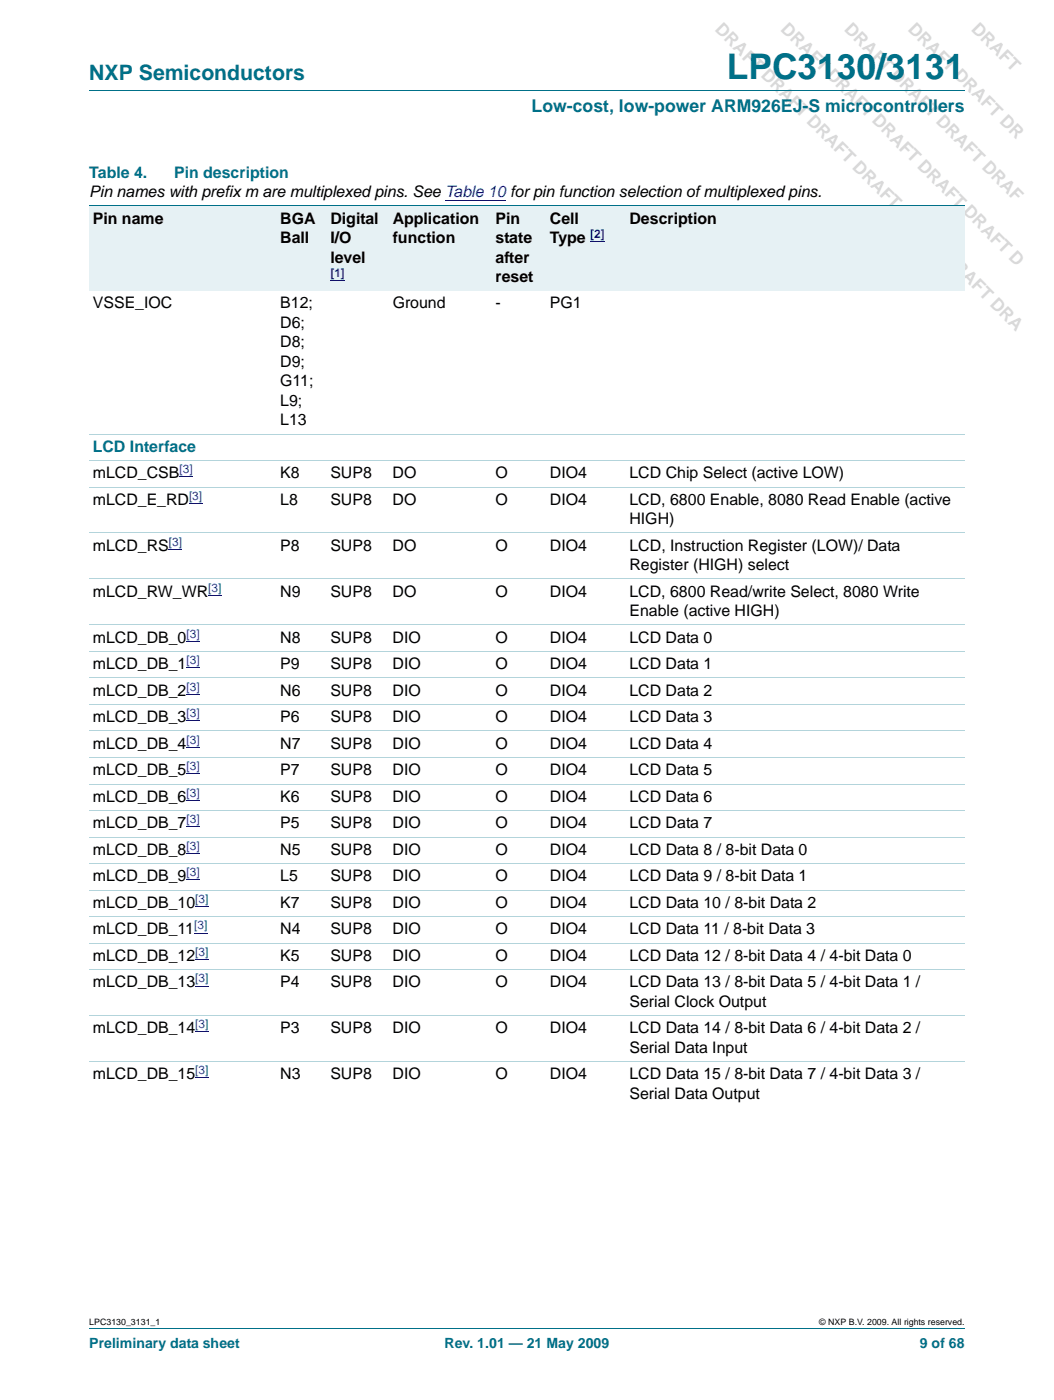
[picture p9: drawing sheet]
<svg xmlns="http://www.w3.org/2000/svg" width="210mm" height="279mm" viewBox="0 0 210 279" stroke-linecap="round" stroke-linejoin="round" font-family="sans-serif">
<defs><g id="words">
<text font-size="7" fill="#007088" x="145" y="15.8">LPC3130/3131</text>
<text font-size="4.2" fill="#007088" x="17.8" y="16">NXP Semiconductors</text>
<g font-size="3.5" fill="#d9d9d9">
<text x="142.5" y="6.1" transform="rotate(45 142.5 6.1)">DRAFT DRAFT DRAFT DRAFT DRAFT DRAFT DRA</text>
<text x="155.6" y="6.1" transform="rotate(45 155.6 6.1)">DRAFT DRAFT DRAFT DRAFT DRAFT D</text>
<text x="168.3" y="6.1" transform="rotate(45 168.3 6.1)">DRAFT DRAFT DRAFT DRAF</text>
<text x="180.9" y="6.1" transform="rotate(45 180.9 6.1)">DRAFT DRAFT DR</text>
</g>
<text font-size="3.5" fill="#007088" x="106" y="22.3">Low-cost, low-power ARM926EJ-S microcontrollers</text>
<g font-size="3.2" fill="#007088">
<text x="17.8" y="35.5">Table 4.</text>
<text x="34.7" y="35.5">Pin description</text>
<text x="18.5" y="90.1">LCD Interface</text>
</g>
<g font-size="3.2">
<text x="17.8" y="39.3">Pin names with prefix m are multiplexed pins. See Table 10 for pin function selection of multiplexed pins.</text>
<text x="18.5" y="44.6">Pin name</text>
<text x="55.9" y="44.6">BGA</text>
<text x="65.9" y="44.6">Digital</text>
<text x="78.3" y="44.6">Application</text>
<text x="98.9" y="44.6">Pin</text>
<text x="109.7" y="44.6">Cell</text>
<text x="125.6" y="44.6">Description</text>
<text x="55.9" y="48.5">Ball</text>
<text x="65.9" y="48.5">I/O</text>
<text x="65.9" y="52.4">level</text>
<text x="78.3" y="48.5">function</text>
<text x="98.9" y="48.5">state</text>
<text x="98.9" y="52.4">after</text>
<text x="109.7" y="48.5">Type</text>
<text x="98.9" y="56.3">reset</text>
<text x="18.5" y="61.6">VSSE_IOC</text>
<text x="55.9" y="61.6">B12;</text>
<text x="55.9" y="65.4">D6;</text>
<text x="78.3" y="61.6">Ground</text>
<text x="98.9" y="61.6">-</text>
<text x="109.7" y="61.6">PG1</text>
<text x="55.9" y="69.3">D8;</text>
<text x="55.9" y="73.2">D9;</text>
<text x="55.9" y="77.1">G11;</text>
<text x="55.9" y="81">L9;</text>
<text x="55.9" y="84.8">L13</text>
<text x="18.5" y="95.4">mLCD_CSB</text>
<text x="55.9" y="95.4">K8</text>
<text x="65.9" y="95.4">SUP8</text>
<text x="78.3" y="95.4">DO</text>
<text x="98.9" y="95.4">O</text>
<text x="109.7" y="95.4">DIO4</text>
<text x="125.6" y="95.4">LCD Chip Select (active LOW)</text>
<text x="18.5" y="100.7">mLCD_E_RD</text>
<text x="55.9" y="100.7">L8</text>
<text x="65.9" y="100.7">SUP8</text>
<text x="78.3" y="100.7">DO</text>
<text x="98.9" y="100.7">O</text>
<text x="109.7" y="100.7">DIO4</text>
<text x="125.6" y="100.7">LCD, 6800 Enable, 8080 Read Enable (active</text>
<text x="125.6" y="104.6">HIGH)</text>
<text x="18.5" y="109.9">mLCD_RS</text>
<text x="55.9" y="109.9">P8</text>
<text x="65.9" y="109.9">SUP8</text>
<text x="78.3" y="109.9">DO</text>
<text x="98.9" y="109.9">O</text>
<text x="109.7" y="109.9">DIO4</text>
<text x="125.6" y="109.9">LCD, Instruction Register (LOW)/ Data</text>
<text x="125.6" y="113.8">Register (HIGH) select</text>
<text x="18.5" y="119.1">mLCD_RW_WR</text>
<text x="55.9" y="119.1">N9</text>
<text x="65.9" y="119.1">SUP8</text>
<text x="78.3" y="119.1">DO</text>
<text x="98.9" y="119.1">O</text>
<text x="109.7" y="119.1">DIO4</text>
<text x="125.6" y="119.1">LCD, 6800 Read/write Select, 8080 Write</text>
<text x="125.6" y="122.9">Enable (active HIGH)</text>
<text x="18.5" y="128.2">mLCD_DB_0</text>
<text x="55.9" y="128.2">N8</text>
<text x="65.9" y="128.2">SUP8</text>
<text x="78.3" y="128.2">DIO</text>
<text x="98.9" y="128.2">O</text>
<text x="109.7" y="128.2">DIO4</text>
<text x="125.6" y="128.2">LCD Data 0</text>
<text x="18.5" y="133.5">mLCD_DB_1</text>
<text x="55.9" y="133.5">P9</text>
<text x="65.9" y="133.5">SUP8</text>
<text x="78.3" y="133.5">DIO</text>
<text x="98.9" y="133.5">O</text>
<text x="109.7" y="133.5">DIO4</text>
<text x="125.6" y="133.5">LCD Data 1</text>
<text x="18.5" y="138.8">mLCD_DB_2</text>
<text x="55.9" y="138.8">N6</text>
<text x="65.9" y="138.8">SUP8</text>
<text x="78.3" y="138.8">DIO</text>
<text x="98.9" y="138.8">O</text>
<text x="109.7" y="138.8">DIO4</text>
<text x="125.6" y="138.8">LCD Data 2</text>
<text x="18.5" y="144.1">mLCD_DB_3</text>
<text x="18.5" y="149.4">mLCD_DB_4</text>
<text x="55.9" y="144.1">P6</text>
<text x="55.9" y="149.4">N7</text>
<text x="65.9" y="144.1">SUP8</text>
<text x="65.9" y="149.4">SUP8</text>
<text x="78.3" y="144.1">DIO</text>
<text x="78.3" y="149.4">DIO</text>
<text x="98.9" y="144.1">O</text>
<text x="98.9" y="149.4">O</text>
<text x="109.7" y="144.1">DIO4</text>
<text x="109.7" y="149.4">DIO4</text>
<text x="125.6" y="144.1">LCD Data 3</text>
<text x="125.6" y="149.4">LCD Data 4</text>
<text x="18.5" y="154.7">mLCD_DB_5</text>
<text x="55.9" y="154.7">P7</text>
<text x="65.9" y="154.7">SUP8</text>
<text x="78.3" y="154.7">DIO</text>
<text x="98.9" y="154.7">O</text>
<text x="109.7" y="154.7">DIO4</text>
<text x="125.6" y="154.7">LCD Data 5</text>
<text x="18.5" y="160">mLCD_DB_6</text>
<text x="55.9" y="160">K6</text>
<text x="65.9" y="160">SUP8</text>
<text x="78.3" y="160">DIO</text>
<text x="98.9" y="160">O</text>
<text x="109.7" y="160">DIO4</text>
<text x="125.6" y="160">LCD Data 6</text>
<text x="18.5" y="165.3">mLCD_DB_7</text>
<text x="55.9" y="165.3">P5</text>
<text x="65.9" y="165.3">SUP8</text>
<text x="78.3" y="165.3">DIO</text>
<text x="98.9" y="165.3">O</text>
<text x="109.7" y="165.3">DIO4</text>
<text x="125.6" y="165.3">LCD Data 7</text>
<text x="18.5" y="170.6">mLCD_DB_8</text>
<text x="55.9" y="170.6">N5</text>
<text x="65.9" y="170.6">SUP8</text>
<text x="78.3" y="170.6">DIO</text>
<text x="98.9" y="170.6">O</text>
<text x="109.7" y="170.6">DIO4</text>
<text x="125.6" y="170.6">LCD Data 8 / 8-bit Data 0</text>
<text x="18.5" y="175.9">mLCD_DB_9</text>
<text x="55.9" y="175.9">L5</text>
<text x="65.9" y="175.9">SUP8</text>
<text x="78.3" y="175.9">DIO</text>
<text x="98.9" y="175.9">O</text>
<text x="109.7" y="175.9">DIO4</text>
<text x="125.6" y="175.9">LCD Data 9 / 8-bit Data 1</text>
<text x="18.5" y="181.1">mLCD_DB_10</text>
<text x="55.9" y="181.1">K7</text>
<text x="65.9" y="181.1">SUP8</text>
<text x="78.3" y="181.1">DIO</text>
<text x="98.9" y="181.1">O</text>
<text x="109.7" y="181.1">DIO4</text>
<text x="125.6" y="181.1">LCD Data 10 / 8-bit Data 2</text>
<text x="18.5" y="186.4">mLCD_DB_11</text>
<text x="18.5" y="191.7">mLCD_DB_12</text>
<text x="55.9" y="186.4">N4</text>
<text x="55.9" y="191.7">K5</text>
<text x="65.9" y="186.4">SUP8</text>
<text x="65.9" y="191.7">SUP8</text>
<text x="78.3" y="186.4">DIO</text>
<text x="78.3" y="191.7">DIO</text>
<text x="98.9" y="186.4">O</text>
<text x="98.9" y="191.7">O</text>
<text x="109.7" y="186.4">DIO4</text>
<text x="109.7" y="191.7">DIO4</text>
<text x="125.6" y="186.4">LCD Data 11 / 8-bit Data 3</text>
<text x="125.6" y="191.7">LCD Data 12 / 8-bit Data 4 / 4-bit Data 0</text>
<text x="18.5" y="197">mLCD_DB_13</text>
<text x="55.9" y="197">P4</text>
<text x="65.9" y="197">SUP8</text>
<text x="78.3" y="197">DIO</text>
<text x="98.9" y="197">O</text>
<text x="109.7" y="197">DIO4</text>
<text x="125.6" y="197">LCD Data 13 / 8-bit Data 5 / 4-bit Data 1 /</text>
<text x="125.6" y="200.9">Serial Clock Output</text>
<text x="18.5" y="206.2">mLCD_DB_14</text>
<text x="55.9" y="206.2">P3</text>
<text x="65.9" y="206.2">SUP8</text>
<text x="78.3" y="206.2">DIO</text>
<text x="98.9" y="206.2">O</text>
<text x="109.7" y="206.2">DIO4</text>
<text x="125.6" y="206.2">LCD Data 14 / 8-bit Data 6 / 4-bit Data 2 /</text>
<text x="18.5" y="215.4">mLCD_DB_15</text>
<text x="55.9" y="215.4">N3</text>
<text x="65.9" y="215.4">SUP8</text>
<text x="78.3" y="215.4">DIO</text>
<text x="98.9" y="215.4">O</text>
<text x="109.7" y="215.4">DIO4</text>
<text x="125.6" y="210.1">Serial Data Input</text>
<text x="125.6" y="215.4">LCD Data 15 / 8-bit Data 7 / 4-bit Data 3 /</text>
<text x="125.6" y="219.2">Serial Data Output</text>
</g>
<g font-size="2.8" fill="#007088">
<text x="17.8" y="269.1">Preliminary data sheet</text>
<text x="88.7" y="269.1">Rev. 1.01 — 21 May 2009</text>
<text x="183.5" y="269.1">9 of 68</text>
</g>
<g font-size="2.4" fill="#00f">
<text x="117.7" y="47.5">[2]</text>
<text x="65.9" y="55.3">[1]</text>
<text x="35.8" y="94.5">[3]</text>
<text x="37.7" y="99.8">[3]</text>
<text x="33.7" y="108.9">[3]</text>
<text x="41.5" y="118.1">[3]</text>
<text x="37.2" y="127.3">[3]</text>
<text x="37.2" y="132.6">[3]</text>
<text x="37.2" y="137.9">[3]</text>
<text x="37.2" y="143.2">[3]</text>
<text x="37.2" y="148.4">[3]</text>
<text x="37.2" y="153.7">[3]</text>
<text x="37.2" y="159">[3]</text>
<text x="37.2" y="164.3">[3]</text>
<text x="37.2" y="169.6">[3]</text>
<text x="37.2" y="174.9">[3]</text>
<text x="38.7" y="185.5">[3]</text>
<text x="39" y="180.2">[3]</text>
<text x="39" y="190.8">[3]</text>
<text x="39" y="196.1">[3]</text>
<text x="39" y="205.3">[3]</text>
<text x="39" y="214.4">[3]</text>
</g>
<g font-size="1.8">
<text x="17.8" y="264.5">LPC3130_3131_1</text>
<text x="163.4" y="264.5">© NXP B.V. 2009. All rights reserved.</text>
</g>
</g></defs>
<path d="M17.8 18.2h174.6M17.8 265.1h174.6" fill="none" stroke="#007088" stroke-width=".2"/>
<g fill="none" stroke="#00f" stroke-width=".2">
<path d="M88.8 40h12.1M35.8 95.2h2.6M33.7 109.6h2.6M37.7 100.5h2.7M41.5 118.8h2.7M37.2 128h2.6M37.2 133.3h2.6M37.2 138.6h2.6M37.2 143.9h2.6M37.2 149.2h2.6M37.2 154.5h2.6M37.2 159.7h2.6"/>
<path d="M37.2 165h2.6M37.2 170.3h2.6M37.2 175.6h2.6M38.7 186.2h2.7M39 180.9h2.6M39 191.5h2.6M39 196.8h2.6M39 206h2.6M39 215.1h2.6"/>
</g>
<g fill="#e6f1f4">
<path d="M17.8 41.1h37.4v16.9h-37.4z"/>
<path d="M55.2 41.1h10v16.9h-10z"/>
<path d="M65.2 41.1h12.4v16.9h-12.4z"/>
</g>
<path d="M65.9 56h2.9" fill="none" stroke="#00f" stroke-width=".2"/>
<g fill="#e6f1f4">
<path d="M77.6 41.1h20.5v16.9h-20.5z"/>
<path d="M98.1 41.1h10.9v16.9h-10.9z"/>
<path d="M109 41.1h15.9v16.9h-15.9z"/>
</g>
<path d="M117.7 48.3h3" fill="none" stroke="#00f" stroke-width=".2"/>
<path d="M124.9 41.1h67.5v16.9h-67.5z" fill="#e6f1f4"/>
<path d="M17.8 41.1h174.6" fill="none" stroke="#007088" stroke-width=".2"/>
<g fill="none" stroke="#b3d4db" stroke-width=".2">
<path d="M17.8 86.6h174.6M17.8 91.9h174.6M17.8 97.2h174.6M17.8 106.4h174.6M17.8 115.5h174.6M17.8 124.7h174.6M17.8 130h174.6M17.8 135.3h174.6M17.8 140.6h174.6M17.8 145.9h174.6M17.8 151.2h174.6M17.8 156.5h174.6"/>
<path d="M17.8 161.8h174.6M17.8 167h174.6M17.8 172.3h174.6M17.8 177.6h174.6M17.8 182.9h174.6M17.8 188.2h174.6M17.8 193.5h174.6M17.8 202.7h174.6M17.8 211.8h174.6"/>
</g>
<use href="#words"/>
</svg>
